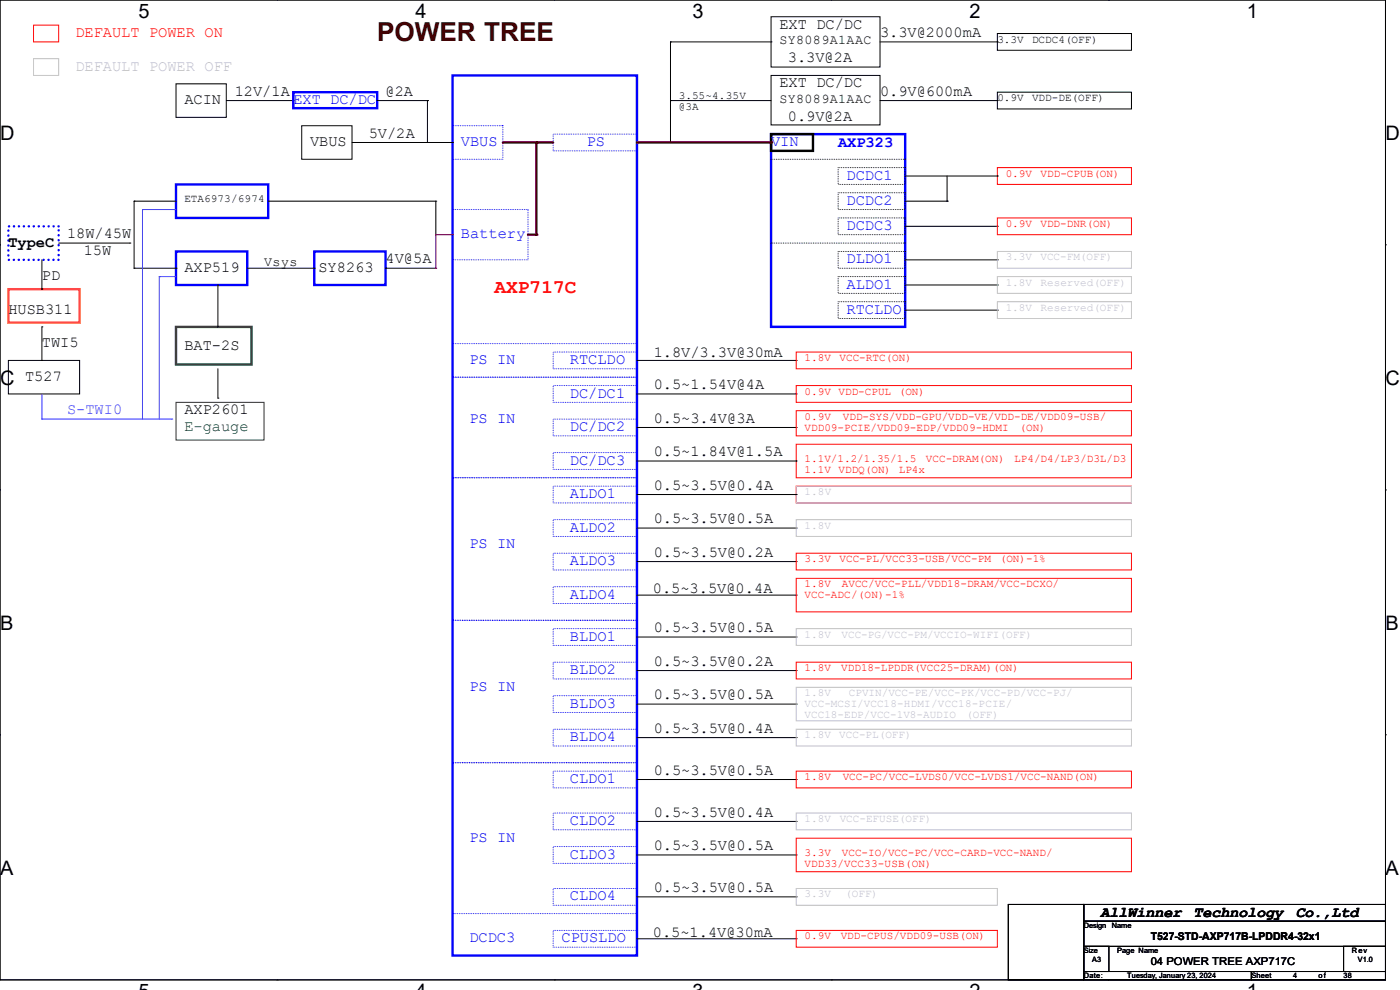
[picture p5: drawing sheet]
<svg xmlns="http://www.w3.org/2000/svg" width="297mm" height="210mm" viewBox="0 0 297 210" stroke-linecap="round" stroke-linejoin="round" font-family="sans-serif">
<defs><g id="words">
<text font-size="5.5" fill="#400000" x="80" y="8.7">POWER TREE</text>
<g font-size="4.2">
<text x="29.4" y="3.8">5</text>
<text x="88.1" y="3.8">4</text>
<text x="146.9" y="3.8">3</text>
<text x="205.7" y="3.8">2</text>
<text x="264.5" y="3.8">1</text>
<text x="0" y="29.8">D</text>
<text x="293.9" y="29.8">D</text>
<text x="0" y="81.7">C</text>
<text x="293.9" y="81.7">C</text>
<text x="0" y="133.7">B</text>
<text x="293.9" y="133.7">B</text>
<text x="0" y="185.6">A</text>
<text x="293.9" y="185.6">A</text>
</g>
<text font-size="4.1" fill="#f00" x="104.9" y="62.1">AXP717C</text>
<text font-size="3.3" fill="#f00" x="16" y="7.9">DEFAULT POWER ON</text>
<g font-size="3.3">
<text x="165.4" y="6.1">EXT DC/DC</text>
<text x="186.7" y="7.9">3.3V@2000mA</text>
<text x="167.1" y="13.2">3.3V@2A</text>
<text x="39.1" y="22.1">ACIN</text>
<text x="49.8" y="20.3">12V/1A</text>
<text x="81.8" y="20.3">@2A</text>
<text x="165.4" y="18.5">EXT DC/DC</text>
<text x="186.7" y="20.3">0.9V@600mA</text>
<text x="78.2" y="29.2">5V/2A</text>
<text x="167.1" y="25.7">0.9V@2A</text>
<text x="65.8" y="31">VBUS</text>
<text x="1.8" y="52.5">TypeC</text>
<text x="14.2" y="50.5">18W/45W</text>
<text x="8.9" y="59.4">PD</text>
<text x="17.8" y="54.1">15W</text>
<text x="39.1" y="57.7">AXP519</text>
<text x="67.6" y="57.7">SY8263</text>
<text x="81.8" y="55.9">4V@5A</text>
<text x="1.8" y="66.5">HUSB311</text>
<text x="8.9" y="73.7">TWI5</text>
<text x="39.1" y="74.2">BAT-2S</text>
<text x="138.7" y="75.8">1.8V/3.3V@30mA</text>
<text x="5.3" y="80.8">T527</text>
<text x="138.7" y="82.5">0.5~1.54V@4A</text>
<text x="39.1" y="87.9">AXP2601</text>
<text x="138.7" y="89.7">0.5~3.4V@3A</text>
<text x="138.7" y="96.8">0.5~1.84V@1.5A</text>
<text x="138.7" y="103.9">0.5~3.5V@0.4A</text>
<text x="138.7" y="111">0.5~3.5V@0.5A</text>
<text x="138.7" y="118.1">0.5~3.5V@0.2A</text>
<text x="138.5" y="125.8">0.5~3.5V@0.4A</text>
<text x="138.7" y="134.1">0.5~3.5V@0.5A</text>
<text x="138.7" y="141.2">0.5~3.5V@0.2A</text>
<text x="138.7" y="148.3">0.5~3.5V@0.5A</text>
<text x="138.7" y="155.4">0.5~3.5V@0.4A</text>
<text x="138.7" y="164.3">0.5~3.5V@0.5A</text>
<text x="138.7" y="173.2">0.5~3.5V@0.4A</text>
<text x="138.7" y="180.3">0.5~3.5V@0.5A</text>
<text x="138.7" y="189.2">0.5~3.5V@0.5A</text>
<text x="138.5" y="198.7">0.5~1.4V@30mA</text>
</g>
<text font-size="3.3" fill="#c0c0c0" x="16" y="15">DEFAULT POWER OFF</text>
<g font-size="3.3" fill="#00f">
<text x="62.2" y="22.1">EXT DC/DC</text>
<text x="97.8" y="31">VBUS</text>
<text x="124.5" y="31">PS</text>
<text x="163.6" y="31">VIN</text>
<text x="177.8" y="31.2">AXP323</text>
<text x="179.6" y="38.1">DCDC1</text>
<text x="179.6" y="43.4">DCDC2</text>
<text x="97.8" y="50.5">Battery</text>
<text x="179.6" y="48.8">DCDC3</text>
<text x="179.6" y="55.9">DLDO1</text>
<text x="179.6" y="61.2">ALDO1</text>
<text x="179.6" y="66.5">RTCLDO</text>
<text x="99.6" y="77.2">PS IN</text>
<text x="120.9" y="77.2">RTCLDO</text>
<text x="99.6" y="89.7">PS IN</text>
<text x="120.9" y="84.3">DC/DC1</text>
<text x="120.9" y="91.4">DC/DC2</text>
<text x="120.9" y="98.6">DC/DC3</text>
<text x="120.9" y="105.7">ALDO1</text>
<text x="120.9" y="112.8">ALDO2</text>
<text x="99.6" y="116.3">PS IN</text>
<text x="120.9" y="119.9">ALDO3</text>
<text x="120.9" y="127">ALDO4</text>
<text x="120.9" y="135.9">BLDO1</text>
<text x="120.9" y="143">BLDO2</text>
<text x="99.6" y="146.6">PS IN</text>
<text x="120.9" y="150.1">BLDO3</text>
<text x="120.9" y="157.2">BLDO4</text>
<text x="120.9" y="166.1">CLDO1</text>
<text x="99.6" y="178.6">PS IN</text>
<text x="120.9" y="175">CLDO2</text>
<text x="120.9" y="182.1">CLDO3</text>
<text x="120.9" y="191">CLDO4</text>
<text x="99.6" y="199.9">DCDC3</text>
<text x="119.1" y="199.9">CPUSLDO</text>
</g>
<text font-size="3.3" fill="#8000ff" x="14.2" y="87.9">S-TWI0</text>
<text font-size="3.3" fill="#008000" x="39.1" y="91.4">E-gauge</text>
<g font-size="3.2">
<text x="233.5" y="194.5">AllWinner</text>
<text x="253.2" y="194.5">Technology</text>
<text x="274.9" y="194.5">Co.,Ltd</text>
</g>
<g font-size="2.8">
<text x="165.4" y="9.4">SY8089A1AAC</text>
<text x="165.4" y="21.8">SY8089A1AAC</text>
<text x="56" y="56.5">Vsys</text>
</g>
<g font-size="2.3">
<text x="211.6" y="9">3.3V</text>
<text x="218.9" y="9">DCDC4(OFF)</text>
<text x="144" y="20.9">3.55~4.35V</text>
<text x="144" y="23.2">@3A</text>
<text x="211.6" y="21.5">0.9V</text>
<text x="218.9" y="21.5">VDD-DE(OFF)</text>
<text x="39.1" y="42.8">ETA6973/6974</text>
<text x="244.1" y="199.3">T527-STD-AXP717B-LPDDR4-32x1</text>
<text x="244.1" y="204.6">04 POWER TREE AXP717C</text>
</g>
<g font-size="2.3" fill="#f00">
<text x="213.4" y="37.5">0.9V</text>
<text x="220.8" y="37.5">VDD-CPUB(ON)</text>
<text x="213.4" y="48.1">0.9V</text>
<text x="220.7" y="48.1">VDD-DNR(ON)</text>
<text x="170.7" y="76.6">1.8V</text>
<text x="178.1" y="76.6">VCC-RTC(ON)</text>
<text x="170.7" y="83.7">0.9V VDD-CPUL (ON)</text>
<text x="170.7" y="89">0.9V</text>
<text x="178.8" y="89">VDD-SYS/VDD-GPU/VDD-VE/VDD-DE/VDD09-USB/</text>
<text x="170.7" y="91.4">VDD09-PCIE/VDD09-EDP/VDD09-HDMI</text>
<text x="216.3" y="91.4">(ON)</text>
<text x="170.7" y="97.9">1.1V/1.2/1.35/1.5</text>
<text x="170.7" y="100.2">1.1V VDDQ(ON) LP4x</text>
<text x="196.4" y="97.9">VCC-DRAM(ON)</text>
<text x="215.2" y="97.9">LP4/D4/LP3/D3L/D3</text>
<text x="170.7" y="119.3">3.3V</text>
<text x="178.1" y="119.3">VCC-PL/VCC33-USB/VCC-PM</text>
<text x="212.1" y="119.3">(ON)-1%</text>
<text x="170.7" y="124.6">1.8V</text>
<text x="178.6" y="124.6">AVCC/VCC-PLL/VDD18-DRAM/VCC-DCXO/</text>
<text x="170.7" y="126.9">VCC-ADC/(ON)-1%</text>
<text x="170.7" y="142.4">1.8V</text>
<text x="178.5" y="142.4">VDD18-LPDDR(VCC25-DRAM)(ON)</text>
<text x="170.7" y="165.5">1.8V</text>
<text x="178.8" y="165.5">VCC-PC/VCC-LVDS0/VCC-LVDS1/VCC-NAND(ON)</text>
<text x="170.7" y="181.5">3.3V</text>
<text x="170.7" y="183.8">VDD33/VCC33-USB(ON)</text>
<text x="178.6" y="181.5">VCC-IO/VCC-PC/VCC-CARD-VCC-NAND/</text>
<text x="170.7" y="199.3">0.9V</text>
<text x="178.4" y="199.3">VDD-CPUS/VDD09-USB(ON)</text>
</g>
<g font-size="2.3" fill="#c0c0c0">
<text x="213.4" y="55.2">3.3V</text>
<text x="220.7" y="55.2">VCC-FM(OFF)</text>
<text x="213.4" y="60.6">1.8V</text>
<text x="213.4" y="65.9">1.8V</text>
<text x="220.8" y="60.6">Reserved(OFF)</text>
<text x="220.8" y="65.9">Reserved(OFF)</text>
<text x="170.7" y="105">1.8V</text>
<text x="170.7" y="112.1">1.8V</text>
<text x="170.7" y="135.3">1.8V</text>
<text x="178.5" y="135.3">VCC-PG/VCC-PM/VCCIO-WIFI(OFF)</text>
<text x="170.7" y="147.7">1.8V</text>
<text x="180.1" y="147.7">CPVIN/VCC-PE/VCC-PK/VCC-PD/VCC-PJ/</text>
<text x="170.7" y="150">VCC-MCSI/VCC18-HDMI/VCC18-PCIE/</text>
<text x="170.7" y="152.4">VCC18-EDP/VCC-1V8-AUDIO</text>
<text x="205" y="152.4">(OFF)</text>
<text x="170.7" y="156.6">1.8V</text>
<text x="178.1" y="156.6">VCC-PL(OFF)</text>
<text x="170.7" y="174.4">1.8V</text>
<text x="178.1" y="174.4">VCC-EFUSE(OFF)</text>
<text x="170.7" y="190.4">3.3V</text>
<text x="179.3" y="190.4">(OFF)</text>
</g>
<g font-size="1.6">
<text x="229.9" y="196.8">Design</text>
<text x="235.9" y="196.8">Name</text>
<text x="229.9" y="202.2">Size</text>
<text x="231.7" y="204">A3</text>
<text x="237" y="202.2">Page Name</text>
<text x="286.8" y="202.2">Rev</text>
<text x="229.9" y="207.5">Date:</text>
<text x="239.1" y="207.5">Tuesday, January 23, 2024</text>
<text x="265.5" y="207.5">Sheet</text>
<text x="274.4" y="207.5">4</text>
<text x="279.7" y="207.5">o f</text>
<text x="285" y="207.5">38</text>
<text x="288" y="204.1">V1.0</text>
</g>
</g></defs>
<g fill="none" stroke="#000" stroke-width=".21">
<path d="M0 0h293.9v207.9h-293.9zM58.8 0h.1M117.6 0h.1M176.3 0h.1M235.1 0h.1M0 51.9h.1M293.9 51.9h.1M0 103.9h.1M293.9 103.9h.1M0 155.9h.1M293.9 155.9h.1M58.8 207.9h.1"/>
<path d="M117.6 207.9h.1M176.3 207.9h.1M235.1 207.9h.1"/>
</g>
<path d="M96 26.7h10.7v7.1h-10.7zM117.3 28.4h17.8v3.6h-17.8zM96 44.4h16v10.7h-16z" fill="none" stroke="#00f" stroke-width=".21" stroke-dasharray="0 .3"/>
<path d="M112 49.8h1.8" fill="none" stroke="#800000" stroke-width=".51"/>
<circle cx="113.8" cy="49.8" r=".25" fill="#800000"/>
<path d="M96 72.9h39.1v7.1h-39.1z" fill="none" stroke="#00f" stroke-width=".21" stroke-dasharray="0 .3"/>
<path d="M106.7 30.2h7.1" fill="none" stroke="#800000" stroke-width=".51"/>
<circle cx="113.8" cy="30.2" r=".25" fill="#800000"/>
<path d="M113.8 30.2h3.5" fill="none" stroke="#800000" stroke-width=".51"/>
<circle cx="113.8" cy="30.2" r=".25" fill="#800000"/>
<path d="M113.8 30.2v19.6" fill="none" stroke="#800000" stroke-width=".51"/>
<circle cx="113.8" cy="30.2" r=".25" fill="#800000"/>
<g fill="none" stroke="#00f" stroke-width=".21" stroke-dasharray="0 .3">
<path d="M117.3 74.7h17.8v3.5h-17.8zM96 80h39.1v21.3h-39.1zM117.3 81.8h17.8v3.5h-17.8zM117.3 88.9h17.8v3.6h-17.8zM117.3 96h17.8v3.6h-17.8zM96 101.3h39.1v30.3h-39.1zM117.3 110.2h17.8v3.6h-17.8zM117.3 117.3h17.8v3.6h-17.8zM117.3 103.1h17.8v3.6h-17.8zM96 131.6h39.1v30.2h-39.1zM117.3 124.5h17.8v3.5h-17.8zM117.3 133.3h17.8v3.6h-17.8z"/>
<path d="M117.3 140.5h17.8v3.5h-17.8zM117.3 154.7h17.8v3.5h-17.8zM117.3 147.6h17.8v3.5h-17.8zM96 161.8h39.1v32h-39.1zM117.3 163.6h17.8v3.5h-17.8zM117.3 172.5h17.8v3.5h-17.8zM117.3 179.6h17.8v3.5h-17.8zM117.3 188.5h17.8v3.5h-17.8zM117.3 197.4h17.8v3.5h-17.8z"/>
</g>
<path d="M96 16h39.1v186.7h-39.1zM163.6 28.4h28.4v40.9h-28.4z" fill="none" stroke="#00f" stroke-width=".51"/>
<g fill="none" stroke="#000" stroke-width=".21">
<path d="M163.6 16h23.1v10.5h-23.1zM211.6 19.6h28.4v3.5h-28.4zM64 26.7h10.7v7.1h-10.7zM74.7 30.2h21.3M90.7 21.3h.1M90.7 21.3v8.9M96 30.2h.1M142.2 21.3h.1M142.2 30.2h.1M142.2 21.3h21.4M142.2 21.3v8.9M186.7 21.3h24.9"/>
<path d="M192 37.3h19.6M200.9 37.3v5.4M211.6 21.3h.1M211.6 37.3h.1M192 42.7h8.9M192 48h19.6M192 55.1h19.6M200.9 42.7h.1M211.6 48h.1M211.6 55.1h.1M135.1 76.5h33.8M168.9 76.5h.1"/>
<path d="M192 60.5h19.6M192 65.8h19.6M211.6 60.5h.1M211.6 65.8h.1M135.1 83.6h33.8M135.1 90.7h33.8M135.1 97.8h33.8M168.9 83.6h.1M168.9 90.7h.1M168.9 97.8h.1M135.1 104.9h33.8M135.1 112h33.8"/>
<path d="M135.1 119.1h33.8M168.9 104.9h.1M168.9 112h.1M168.9 119.1h.1M135.1 126.2h33.8M135.1 135.1h33.8M168.9 126.2h.1M168.9 135.1h.1M135.1 142.2h33.8M135.1 149.4h33.8M135.1 156.5h33.8M168.9 142.2h.1"/>
<path d="M168.9 149.4h.1M168.9 156.5h.1M135.1 165.4h33.8M135.1 174.2h33.8M168.9 165.4h.1M168.9 174.2h.1M135.1 181.4h33.8M135.1 190.2h33.8M135.1 199.1h33.8M168.9 181.4h.1M168.9 190.2h.1M168.9 199.1h.1"/>
</g>
<g fill="none" stroke="#f00" stroke-width=".21">
<path d="M7.1 5.3h5.3v3.6h-5.3zM211.6 35.6h28.4v3.5h-28.4zM211.6 46.2h28.4v3.6h-28.4zM168.9 74.7h71.1v3.5h-71.1zM168.9 87.1h71.1v5.4h-71.1zM168.9 94.2h71.1v7.1h-71.1zM168.9 103.1h71.1v3.6h-71.1zM168.9 117.3h71.1v3.6h-71.1zM168.9 122.7h71.1v7.1h-71.1zM168.9 140.5h71.1v3.5h-71.1zM168.9 163.6h71.1v3.5h-71.1zM168.9 177.8h71.1v7.1h-71.1z"/>
<path d="M168.9 197.4h42.7v3.5h-42.7z"/>
</g>
<path d="M7.1 12.4h5.3v3.6h-5.3zM211.6 53.3h28.4v3.6h-28.4zM211.6 58.7h28.4v3.5h-28.4zM211.6 64h28.4v3.6h-28.4zM168.9 103.1h71.1v3.6h-71.1zM168.9 110.2h71.1v3.6h-71.1zM168.9 133.3h71.1v3.6h-71.1zM168.9 145.8h71.1v7.1h-71.1zM168.9 154.7h71.1v3.5h-71.1zM168.9 172.5h71.1v3.5h-71.1zM168.9 188.5h42.7v3.5h-42.7z" fill="none" stroke="#c0c0c0" stroke-width=".21"/>
<path d="M163.6 28.4h8.9v3.6h-8.9z" fill="none" stroke="#000" stroke-width=".51"/>
<path d="M163.6 33.8h28.4M177.8 35.6h14.2v3.5h-14.2zM192 33.8h.1M163.6 51.6h28.4M177.8 40.9h14.2v3.5h-14.2zM177.8 46.2h14.2v3.6h-14.2zM177.8 53.3h14.2v3.6h-14.2zM177.8 58.7h14.2v3.5h-14.2zM192 51.6h.1M177.8 64h14.2v3.6h-14.2z" fill="none" stroke="#000" stroke-width=".21" stroke-dasharray="0 .3"/>
<path d="M135.1 30.2h28.5" fill="none" stroke="#800000" stroke-width=".51"/>
<circle cx="163.6" cy="30.2" r=".25" fill="#800000"/>
<path d="M168.9 81.8h71.1v3.5h-71.1z" fill="none" stroke="#f00" stroke-width=".21"/>
<g fill="none" stroke="#000" stroke-width=".21">
<path d="M37.3 17.8h10.7v7.1h-10.7zM142.2 8.9h.1M142.2 8.9v12.4M142.2 8.9h21.4M163.6 3.6h23.1v10.6h-23.1zM163.6 8.9h.1M186.7 8.9h24.9M211.6 7.1h28.4v3.6h-28.4zM211.6 8.9h.1M48 21.3h14.2M62.2 21.3h.1M80 21.3h10.7"/>
<path d="M90.7 21.3h.1M8.9 55.1v6.2M12.4 51.6h15.2M27.6 51.6h.1M28.4 42.7h.1M28.4 56.9h.1M28.4 56.9h8.9M28.4 42.7h8.9M28.4 42.7v14.2M37.3 56.9h.1M52.5 56.9h14.2M56.9 42.7h35.6"/>
<path d="M66.7 56.9h.1M81.8 56.9h.1M81.8 56.9h10.7M92.5 42.7h.1M92.5 49.8h.1M92.5 42.7v7.1M1.8 76.5h15.1v7.1h-15.1zM8.9 61.3h.1M8.9 69.3h.1M8.9 69.3v7.2M46.2 60.5h.1M46.2 60.5v8.8"/>
<path d="M46.2 78.2v6.3M46.2 84.5h.1M213.9 191.9h16v16h-16zM229.9 191.9h64v3.5h-64zM229.9 195.4h64v5.3h-64zM229.9 200.7h5.3v5.4h-5.3zM229.9 206.1h35.6v1.8h-35.6zM265.5 206.1h28.4v1.8h-28.4zM285 200.7h8.9v5.4h-8.9z"/>
</g>
<path d="M62.2 19.6h17.8v3.3h-17.8zM37.3 39.1h19.6v7.1h-19.6zM37.3 53.3h15.2v7.2h-15.2zM66.7 53.3h15.1v7.2h-15.1z" fill="none" stroke="#00f" stroke-width=".51"/>
<path d="M37.3 85.3h18.7v8h-18.7z" fill="none" stroke="#008000" stroke-width=".21"/>
<path d="M37.3 69.3h16v8h-16z" fill="none" stroke="#008000" stroke-width=".51"/>
<path d="M1.8 48h10.6v7.1h-10.6z" fill="none" stroke="#00f" stroke-width=".51" stroke-dasharray="0 1"/>
<path d="M1.8 61.3h15.1v7.2h-15.1z" fill="none" stroke="#ff8000" stroke-width=".51"/>
<path d="M30.2 44.4h.1M30.2 44.4v44.5M30.2 44.4h7.1M33.8 58.7h.1M33.8 58.7v30.2M33.8 58.7h3.5M8.9 88.9h.1M8.9 83.7v5.2M8.9 88.9h27.5M36.4 88.9h.1" fill="none" stroke="#8000ff" stroke-width=".21"/>
<path d="M92.5 56.9h.1M96 49.8h.1M96 49.8h-3.5v7.1" fill="none" stroke="#800040" stroke-width=".21"/>
<use href="#words"/>
</svg>
